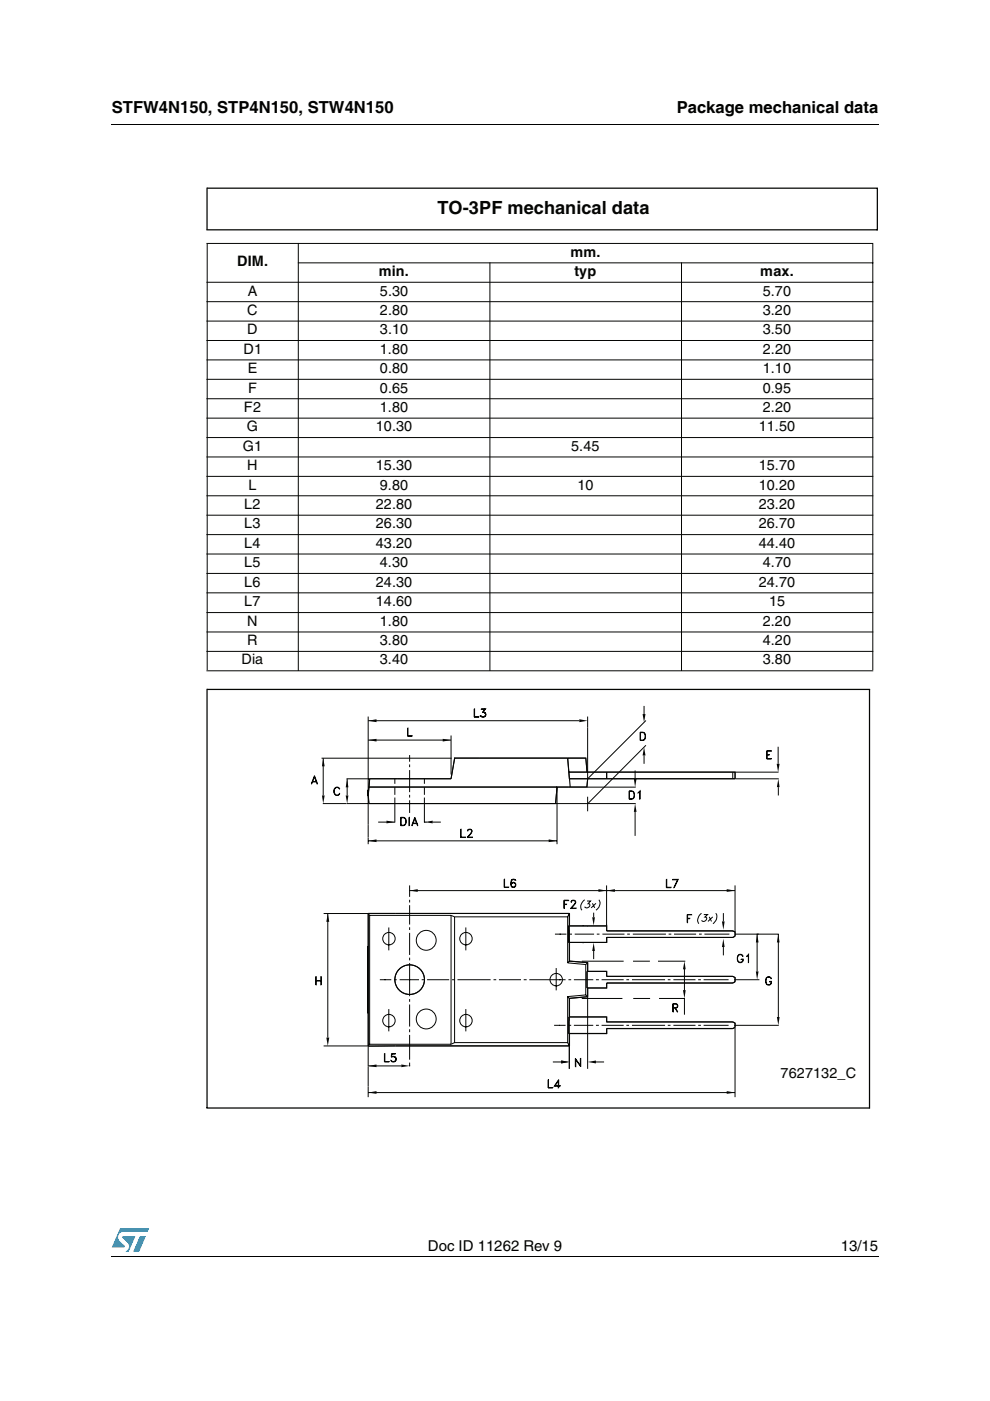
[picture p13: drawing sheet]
<svg xmlns="http://www.w3.org/2000/svg" width="210mm" height="297mm" viewBox="0 0 210 297" stroke-linecap="round" stroke-linejoin="round" font-family="sans-serif">
<defs><g id="words">
<text font-size="3.9" fill="#040503" x="92.8" y="45.4">TO-3PF mechanical data</text>
<g font-size="3.5">
<text x="23.7" y="23.9">STFW4N150, STP4N150, STW4N150</text>
<text x="143.5" y="23.9">Package mechanical data</text>
</g>
<g font-size="3.2">
<text x="90.7" y="265.1">Doc ID 11262 Rev 9</text>
<text x="178.3" y="265.1">13/15</text>
</g>
<g font-size="3.1" fill="#040503">
<text x="50.3" y="56.4">DIM.</text>
<text x="80.3" y="58.6">min.</text>
<text x="121" y="54.4">mm.</text>
<text x="121.8" y="58.6">typ</text>
<text x="161.2" y="58.6">max.</text>
<text x="52.5" y="62.7">A</text>
<text x="80.5" y="62.7">5.30</text>
<text x="161.7" y="62.7">5.70</text>
<text x="52.4" y="66.8">C</text>
<text x="52.4" y="70.9">D</text>
<text x="80.5" y="66.8">2.80</text>
<text x="80.5" y="70.9">3.10</text>
<text x="161.7" y="66.8">3.20</text>
<text x="161.7" y="70.9">3.50</text>
<text x="51.6" y="75">D1</text>
<text x="80.5" y="75">1.80</text>
<text x="161.7" y="75">2.20</text>
<text x="52.5" y="79.1">E</text>
<text x="52.6" y="83.2">F</text>
<text x="80.5" y="83.2">0.65</text>
<text x="80.5" y="79.1">0.80</text>
<text x="161.7" y="79.1">1.10</text>
<text x="161.7" y="83.2">0.95</text>
<text x="51.7" y="87.4">F2</text>
<text x="80.5" y="87.4">1.80</text>
<text x="161.7" y="87.4">2.20</text>
<text x="51.5" y="95.6">G1</text>
<text x="52.3" y="91.5">G</text>
<text x="79.7" y="91.5">10.30</text>
<text x="121.1" y="95.6">5.45</text>
<text x="160.9" y="91.5">11.50</text>
<text x="52.4" y="99.7">H</text>
<text x="79.7" y="99.7">15.30</text>
<text x="160.9" y="99.7">15.70</text>
<text x="51.8" y="107.9">L2</text>
<text x="52.7" y="103.8">L</text>
<text x="79.7" y="107.9">22.80</text>
<text x="80.5" y="103.8">9.80</text>
<text x="122.4" y="103.8">10</text>
<text x="160.9" y="107.9">23.20</text>
<text x="160.9" y="103.8">10.20</text>
<text x="51.8" y="112.1">L3</text>
<text x="79.7" y="112.1">26.30</text>
<text x="160.9" y="112.1">26.70</text>
<text x="51.8" y="116.2">L4</text>
<text x="79.7" y="116.2">43.20</text>
<text x="160.9" y="116.2">44.40</text>
<text x="51.8" y="120.3">L5</text>
<text x="51.8" y="124.4">L6</text>
<text x="79.7" y="124.4">24.30</text>
<text x="80.5" y="120.3">4.30</text>
<text x="160.9" y="124.4">24.70</text>
<text x="161.7" y="120.3">4.70</text>
<text x="51.8" y="128.5">L7</text>
<text x="79.7" y="128.5">14.60</text>
<text x="163.1" y="128.5">15</text>
<text x="52.4" y="132.6">N</text>
<text x="52.4" y="136.7">R</text>
<text x="80.5" y="132.6">1.80</text>
<text x="80.5" y="136.7">3.80</text>
<text x="161.7" y="132.6">2.20</text>
<text x="161.7" y="136.7">4.20</text>
<text x="51.2" y="140.9">Dia</text>
<text x="80.5" y="140.9">3.40</text>
<text x="161.7" y="140.9">3.80</text>
<text x="165.5" y="228.6">7627132_C</text>
</g>
</g></defs>
<g fill="#009ad9">
<path d="M29.7 262.1h1.2l-1.4 3.3h-1.3z"/>
<path d="M25.4 260.5h6.2l-.3 .7h-5.1a1.13 1.13 0 0 0-1.1 .7 1.13 1.13 0 0 0 .3 1.2l1 1v.3l-2.7 .1z"/>
<path d="M26 262.1h2.7l-1.4 3.3h-.7a1.18 1.18 0 0 0 .5-1.9l-1.1-1.1z"/>
</g>
<path d="M23.6 26.2l.1 .2zM23.6 266.3l.1 .1z" fill="#000"/>
<path d="M23.7 26.3h162.6M23.7 266.3h162.6" fill="none" stroke="#000" stroke-width=".21"/>
<g fill="#fff">
<path d="M43.8 39.8h142.5v195.3h-142.5z"/>
<path d="M43.9 45.4l142.2 .1z"/>
<path d="M186 45.4l.1 95.5z"/>
<path d="M43.9 140.9h142.1z"/>
<path d="M43.9 45.4l.1 95.5z"/>
</g>
<g fill="none" stroke="#040503" stroke-width=".21">
<path d="M43.8 59.8h141.4M43.8 51.6h141.4M43.9 51.7v90.4M63.1 55.7h122.1M63.2 51.5v90.8M103.9 55.6v86.7M144.5 55.6v86.7M185.1 51.7v90.4M43.8 64h141.4M43.8 68.1h141.4M43.8 76.3h141.4M43.8 72.2h141.4"/>
<path d="M43.8 88.7h141.4M43.8 84.5h141.4M43.8 80.4h141.4M43.8 96.9h141.4M43.8 92.8h141.4M43.8 109.2h141.4M43.8 105.1h141.4M43.8 101h141.4M43.8 117.5h141.4M43.8 113.3h141.4M43.8 134h141.4M43.8 129.9h141.4"/>
<path d="M43.8 125.7h141.4M43.8 121.6h141.4M43.8 138.1h141.4M43.8 142.2h141.4"/>
</g>
<path d="M43.9 39.9h142.2M43.9 39.8v8.9M186 39.9v9M43.8 48.7h142.2" fill="none" stroke="#040503" stroke-width=".27"/>
<g fill="#fff">
<path d="M43.9 146.2h140.5v88.7h-140.5z"/>
<path d="M66 149.5h99.3v83.1h-99.3z"/>
</g>
<g fill="none" stroke="#040503" stroke-width=".21">
<path d="M78.2 167.6h-.3v1.1h.2M78.4 165.1l-.3 3.6M84.2 165.1h11.4M86.8 169.7v2.7M101.5 160.8h22.7l.3 2.9M120.4 160.8l.3 4.3h35.1v-1.4M124.6 165.1l-.2 1.8h-6.3l-.3 3.5h-39.6l-.1-1.7M155.4 163.7v1.4M78.4 194.1l-.3-.4v28.1l.3-.4M78.4 194.1v27.3M78.4 194.1h17.2v27.3h-17.2M83.8 193.7h36.9"/>
<path d="M96.4 194.4h24M120.4 194.4v9.7M120.6 196.2v2.8M120.7 193.7v2.5M120.7 199v4.8M120.7 193.7l-.3 .7M78.1 200.7h-.2v14h.2M120.4 204.1l3.8 .4M120.4 211.3v9.8M120.4 211.3l.3 .4M120.6 216.4v2.8M120.7 211.7v4.7"/>
<path d="M120.7 219.2v2.6M120.7 203.8l-.3 .3M120.7 203.8l3.9 .3M124.2 210.9l-3.8 .4M124.2 210.9l.4 .4M124.2 204.5v6.4M124.6 204.1v1.9M124.6 209.5v1.8M124.6 204.1l-.4 .4M124.6 211.3l-3.9 .4M128.6 207v-1h-4.1v3.5h4.1v-1.1M128.6 218.1v1.1"/>
<path d="M155.4 216.7l.4 .2v.9l-.4 .3M83.8 221.8h36.9M96.4 221.1h24M120.4 221.1l.3 .7"/>
<circle cx="90.4" cy="199.4" r="2.11"/>
<circle cx="90.4" cy="216" r="2.11"/>
</g>
<g fill="#040503">
<path d="M73.6 165.2l.3 1.7h-.6z"/>
<path d="M73.3 168.7h.6l-.3 1.7z"/>
</g>
<path d="M78.1 151.9v23M73.5 170.4h4.6M78.1 165.1h6.1M83.7 170.4v4M90 174.3h.5M90 170.4v4M91.7 174.3h1.8" fill="none" stroke="#040503" stroke-width=".21"/>
<g fill="#040503">
<path d="M81.9 174l1.8 .3-1.8 .3z"/>
<path d="M90 174.3l1.7-.3v.6z"/>
</g>
<path d="M95.6 155.9v8.3" fill="none" stroke="#040503" stroke-width=".21"/>
<g fill="#040503">
<path d="M93.9 156.6l1.7 .3-1.7 .3z"/>
<path d="M78.1 156.9l1.7-.3v.6z"/>
</g>
<path d="M124.6 154.4v10.7M78.1 178.3h40M78.1 177.6v1.4M118.1 166.9v12.1" fill="none" stroke="#040503" stroke-width=".21"/>
<g fill="#040503">
<path d="M78.1 178.3l1.7-.3v.5z"/>
<path d="M116.3 178l1.8 .3-1.8 .2z"/>
</g>
<path d="M136.6 149.7v1.7M137 152.8l-12.4 12.3M137 158l-12.4 12.4M136.6 160.2v1.7" fill="none" stroke="#040503" stroke-width=".21"/>
<g fill="#040503">
<path d="M136.6 158.4l.3 1.8h-.7z"/>
<path d="M136.2 151.4h.7l-.3 1.8z"/>
</g>
<g fill="none" stroke="#040503" stroke-width=".21">
<path d="M128.6 163.7v1.4M86.8 188.7v.2M128.6 187.7v8.5"/>
<circle cx="86.9" cy="207.7" r="3.1"/>
</g>
<g fill="none" stroke="#040503" stroke-width=".23">
<path d="M78.2 167.6h-.3v1h.2l.1 1.8M120.6 196.2v2.8M78.1 200.7h-.2v14h.2M124.5 205.9v3.6"/>
<circle cx="86.9" cy="207.7" r="3.1"/>
</g>
<g fill="#040503">
<path d="M126.9 188.5l1.7 .3-1.7 .3z"/>
<path d="M86.8 188.8l1.8-.3v.6z"/>
</g>
<path d="M78.1 226.1v4.3M86.8 225.3v.8M120.7 221.8v4.8" fill="none" stroke="#040503" stroke-width=".21"/>
<path d="M119 224.8l1.7 .4-1.7 .3z" fill="#040503"/>
<path d="M124.6 211.4v15.2M117.2 225.2h1.8M120.7 221.8v4.8M126.4 225.2h1.7" fill="none" stroke="#040503" stroke-width=".21"/>
<g fill="#040503">
<path d="M119 224.8l1.7 .4-1.7 .3z"/>
<path d="M124.6 225.2l1.8-.4v.7z"/>
</g>
<path d="M155.8 217.9v14.7M78.1 231.6h77.7M78.1 230.5v2.1" fill="none" stroke="#040503" stroke-width=".21"/>
<g fill="#040503">
<path d="M78.1 231.6l1.7-.3v.6z"/>
<path d="M154.1 231.3l1.7 .3-1.7 .3z"/>
</g>
<path d="M145.1 205.4v4.7" fill="none" stroke="#040503" stroke-width=".21"/>
<g fill="#040503">
<path d="M145.1 203.8l.3 1.7h-.6z"/>
<path d="M144.8 209.9h.6l-.3 1.8z"/>
</g>
<path d="M68.6 193.7h9.5M69.5 193.7v26.3M68.6 221.8h9.5" fill="none" stroke="#040503" stroke-width=".21"/>
<g fill="#040503">
<path d="M69.2 220h.6l-.3 1.8z"/>
<path d="M69.5 193.7l.3 1.7h-.6z"/>
</g>
<path d="M123.5 196.2h.3M123.5 199.9h.3M125.9 193.5v1M125.9 201.6v1.8" fill="none" stroke="#040503" stroke-width=".21"/>
<g fill="#040503">
<path d="M125.9 199.9l.2 1.7h-.5z"/>
<path d="M125.6 194.5h.5l-.2 1.7z"/>
</g>
<path d="M78.1 221.8v4.3M86.8 225.9v.1" fill="none" stroke="#040503" stroke-width=".21"/>
<g fill="#040503">
<path d="M78.1 226l1.7-.3v.6z"/>
<path d="M85.1 225.7l1.7 .3-1.7 .3z"/>
</g>
<path d="M78.1 174.9v2.7M155.8 198.1h9.3M165 198.1v17.5M155.8 217.4h9.3" fill="none" stroke="#040503" stroke-width=".21"/>
<g fill="#040503">
<path d="M164.7 215.6h.6l-.3 1.8z"/>
<path d="M165 198.1l.3 1.7h-.6z"/>
</g>
<path d="M153.4 193.6v1.8M153.4 200.8v1.8" fill="none" stroke="#040503" stroke-width=".21"/>
<g fill="#040503">
<path d="M153.1 195.4h.5l-.2 1.7z"/>
<path d="M153.4 199l.2 1.8h-.5z"/>
</g>
<path d="M68.4 170.4h5M68.5 160.8v7.9M96.3 160.8h5.2" fill="none" stroke="#040503" stroke-width=".21"/>
<g fill="#040503">
<path d="M68.3 168.7h.5l-.3 1.7z"/>
<path d="M68.5 160.8l.3 1.7h-.5z"/>
</g>
<path d="M117.8 170.4h17M124.5 166.9h10.3M134.7 163.4v1.7M134.7 172.1v5.1" fill="none" stroke="#040503" stroke-width=".21"/>
<g fill="#040503">
<path d="M134.4 165.1h.6l-.3 1.8z"/>
<path d="M134.7 170.4l.3 1.7h-.6z"/>
</g>
<path d="M165 158.3v3.6M155.8 163.7h9.3M155.9 165.1h9.2M165 166.9v1.8" fill="none" stroke="#040503" stroke-width=".21"/>
<g fill="#040503">
<path d="M165 165.1l.3 1.8h-.6z"/>
<path d="M164.7 161.9h.6l-.3 1.8z"/>
</g>
<path d="M78.1 152.8h44.7M124.6 151.9v2.4M120.6 163.7h35.2M124.6 168.9v3.1M123.4 203.8h8.8M123.4 211.7h8.6M139.5 203.8h5.8M139.7 211.7h5.5M145.1 211.7v3.4" fill="none" stroke="#040503" stroke-width=".21"/>
<path d="M101.6 160.7h22.6l.3 3M124.6 165.1l-.1 1.8h-3.9M128.6 163.7v1.4" fill="none" stroke="#040503" stroke-width=".23"/>
<g fill="#040503">
<path d="M122.8 152.5l1.8 .3-1.8 .3z"/>
<path d="M78.1 152.8l1.7-.3v.6z"/>
</g>
<g fill="none" stroke="#040503" stroke-width=".21">
<path d="M78.1 156.9h17.5M86.4 154.4l.1 1.6 .9 .1h-1zM100.5 150.3l.1 1.7 .9 .1h-1zM101.9 151.8l.3 .2M102.4 151a.59 .59 0 0 1 .6 .5 .59 .59 0 0 1-.5 .6 .59 .59 0 0 1-.6-.4 .56 .56 0 0 0 .6 .3 .56 .56 0 0 0 .5-.4M102.6 151l.4 .5-.1 .3-.3 .2M102.9 150.3l-.6 .7 .5 .1 .2 .3M102.9 150.4l-.9-.1h1l-.6 .7M135.7 155.2a.96 .96 0 0 1 1.1 .5 .96 .96 0 0 1-.2 1.2l-.9 .1zM135.8 155.3a.82 .82 0 0 1 1 .8 .82 .82 0 0 1-1 .8zM162.6 159.2h1l-1 .1v1.5l1 .1h-1zM66.1 165.8h1.1"/>
<path d="M66.2 165.7h.9M66.7 164.5l.6 1.7-.6-1.5-.7 1.5zM68.2 160.8h27.6M71.1 167a.62 .62 0 0 1 1 .3 .64 .64 0 0 0-.7-.3 .64 .64 0 0 0-.5 .6 .78 .78 0 0 0 .7 1l.5-.4a.66 .66 0 0 1-.8 .5 .66 .66 0 0 1-.5-.7 .97 .97 0 0 1 .3-1zM73.5 165.1h4.6M73.6 165.1v3.6M78.1 166.9h40M80.2 174.3h3.5M83.7 169.1v1.3M84.9 173.3h.6a.95 .95 0 0 1 .6 .9 .95 .95 0 0 1-.6 .9h-.6zM85 173.4a.82 .82 0 0 1 1.1 .8 .82 .82 0 0 1-1.1 .8zM86.7 173.3l.1 1.8z"/>
<path d="M87.5 174.6h.9M87.6 174.5h.8M88 173.3l.6 1.8-.6-1.5-.7 1.5zM90 169.1v1.3M96.4 160.8l-.8 4.3M97.7 175.8l.1 1.7 .9 .1h-1zM99.1 177.5l1.1 .1h-1.2l1-1.3-.2-.4h-.4l-.3 .3 .1-.2 .6-.2 .3 .5-1 1.3M133.4 167.7a.96 .96 0 0 1 1.1 .5 .96 .96 0 0 1-.3 1.2h-.8zM133.5 167.8a.82 .82 0 0 1 1 .8 .82 .82 0 0 1-1 .8zM135.3 168l.4-.3v1.7l-.1-1.5zM162.6 160h.5l-.5 .1M78.1 193.7h5.7"/>
<path d="M82.4 196.6v4.9M86.8 188.8h69M95.6 194.1l.8 .3v26.7l-.8 .3M98.8 196.6v4.9M106.9 186.4l.1 1.7 .9 .1h-1zM108.4 187.5a.5 .5 0 0 1 .5-.4 .5 .5 0 0 1 .4 .4M108.4 187.7l.1 .3 .3 .1 .3-.1 .2-.3M108.5 186.6h.7M108.6 186.5l-.1 .2a1.17 1.17 0 0 0 .2 1.4M108.7 187.2l-.3 .3M109 187.2l.3 .3-.1 .4-.2 .2M109.1 186.5l.2 .1a.54 .54 0 0 0-.9 .1 1.08 1.08 0 0 0 .4 1.5 .54 .54 0 0 0 .5-.8 .54 .54 0 0 0-.9-.1"/>
<path d="M119.6 190.9h1h-1v1.7zM119.6 191.7h.5l-.5 .1M120.6 199.8h8v-1v1.1M121.1 192.5l1.1 .1h-1.2l.7-.8a.52 .52 0 0 0 .2-.8l-.5-.1-.3 .4 .3-.4 .6 .1a.52 .52 0 0 1-.2 .8l-.7 .8M124 190.8a1.59 1.59 0 0 0-.6 2.2M124.5 191h.7l-.5 .6h.2a.52 .52 0 0 1-.1 .8 .52 .52 0 0 1-.8-.2M125.6 191.5l.5 1M126.4 191.5l-1.1 1M127 190.8a1.57 1.57 0 0 1-.6 2.2M128.6 196v1.4h26.8l.4 .2v.9l-.4 .3h-26.8M128.6 196.3h-8v3.6M128.6 188.9h.1"/>
<path d="M145.7 193.9h1h-.9v1.7zM145.8 194.7h.5l-.5 .1M148.7 193.6a1.7 1.7 0 0 0-.5 2.2M149.2 193.9h.8l-.6 .5h.3a.55 .55 0 0 1-.1 .8 .55 .55 0 0 1-.8-.1M150.4 194.4l.5 1M151.1 194.4l-1 1M151.7 193.6a1.6 1.6 0 0 1-.5 2.2M155.8 187.7v9.9M66.9 207.1l.1 1.7zM67 208h1M67 207.9h1M68 207.1l.1 1.7z"/>
<path d="M82.4 213.9v4.8M98.8 213.9v4.8M117.9 205.2v4.8M128.6 207h26.8l.4 .3v.9l-.4 .2h-26.8M128.6 216.4v.3h26.8M128.6 216.7v-1.1h-8v3.6h8v-1.1h26.8M134.2 203.8h3.6M134.3 211.7h3.5M142.7 213.6l.8-.1v-.5l-.8-.1-.1 1.7v-1.8h.7a.47 .47 0 0 1 .4 .5 .47 .47 0 0 1-.4 .4h-.6M143.1 213.7l.6 .9-.5-.9M162.5 207.3a.63 .63 0 0 1 1.1 .2 .61 .61 0 0 0-.7-.3 .61 .61 0 0 0-.5 .6l.1 .6 .3 .4h.4l.3-.4v-.2l-.3-.1h.4a.63 .63 0 0 1-.6 .8 .63 .63 0 0 1-.7-.7zM78.1 226h7"/>
<path d="M81.5 223.4l.1 1.7 .9 .1h-1zM83 224.9l.2 .2M83.6 224.1a.56 .56 0 0 1 .3 .5 .56 .56 0 0 1-.3 .5M83.8 221.8h-5.7M83.9 224.4a.68 .68 0 0 0-.9-.3v-.7h.8l-.7 .1-.1 .6a.62 .62 0 0 1 .9 0 .62 .62 0 0 1-.1 .9 .62 .62 0 0 1-.9-.2h.1a.52 .52 0 0 0 .8 .2l.1-.3M116.2 228.9l.1 1.7 .9 .1h-1zM117.6 230.2l1.2 .1h-1.3l1-1.4v1.8l-.1-1.5-.8 1.1M122 224.4l1 1.5 .1-1.5v1.8l-1-1.5-.1 1.5z"/>
<circle cx="82.5" cy="199" r="1.32"/>
<circle cx="98.8" cy="199" r="1.32"/>
<circle cx="82.5" cy="216.4" r="1.32"/>
<circle cx="98.8" cy="216.4" r="1.32"/>
<circle cx="117.9" cy="207.7" r="1.32"/>
</g>
<g fill="none" stroke="#040503" stroke-width=".23">
<path d="M78.2 166.9h39.9M78.4 165.1l-.3 3.5M96.3 160.7h5.3M96.4 160.7l-.8 4.4h-17.1M120.4 160.7l.5 6.2M120.6 166.9h-2.5l-.3 3.5h-39.6M120.6 163.7h35.3v1.4h-35.2M120.6 196.3h8v1h26.8l.5 .3v.9l-.5 .3h-26.8v1h-8zM120.7 199.8v4l3.9 .3v1.8h4v1.1h26.8l.5 .3v.8l-.5 .3h-26.8v1.1h-4.1M120.7 196.2v-2.5h-42.6v28M120.6 215.6h8v1.1h26.8l.5 .2v.9l-.5 .3h-26.8v1h-8zM120.7 219.2v2.5l-42.6 .1"/>
<path d="M124.6 209.5v1.8l-3.9 .4v3.9"/>
</g>
<g fill="#040503">
<path d="M154.1 188.5l1.7 .3-1.7 .3z"/>
<path d="M128.6 188.8l1.8-.3v.6z"/>
</g>
<path d="M128.6 188.8h.1M141.3 186.4l.1 1.7 .9 .1h-1zM143.7 186.4l-.8 1.8 .9-1.8h-1.2l1.1 .1M160.4 198.1h.5M160.5 198.1v7.9M155.8 207.7h5.2" fill="none" stroke="#040503" stroke-width=".21"/>
<g fill="#040503">
<path d="M160.3 206h.5l-.3 1.7z"/>
<path d="M160.5 198.1l.3 1.7h-.5z"/>
</g>
<g fill="none" stroke="#040503" stroke-width=".21">
<path d="M83.7 165.1v1.1M83.7 166.9v1.6M86.8 160.1v1.4M86.8 162.1v.6M86.8 163.3v4.6M86.8 168.5v.6M90 165.1v1.1M90 166.9v1.6M86.8 187.7v2.5M86.8 190.8v.5M86.8 191.9v4.1M86.8 196.6v.6"/>
<path d="M86.8 197.8v4.7M117.7 198.1h2.4M120.7 198.1h.6M121.9 198.1h4.1M126.5 198.1h.6M127.7 198.1h4.7M133 198.1h.6M134.2 198.1h7M141.8 198.1h.5M142.9 198.1h4.7M148.2 198.1h.6M149.4 198.1h5.3"/>
<path d="M155.8 198.1h.2M80.5 207.7h2.5M83.5 207.7h.6M84.7 207.7h4.1M86.8 203v.6M86.8 204.2v7M86.8 211.8v.6M86.8 213v4.7M86.8 218.2v.6M86.8 219.4v5.3M89.4 207.7h.6M90.6 207.7h4.6"/>
<path d="M95.9 207.7h.5M97 207.7h7M104.6 207.7h.6M105.8 207.7h4.7M111 207.7h.7M112.2 207.7h7.7M117.5 217.4h2.4M120.5 207.7h.6M120.5 217.4h.6M121.7 207.7h4.1M121.7 217.4h4.1M126.4 207.7h.6"/>
<path d="M126.4 217.4h.6M127.5 207.7h4.7M127.5 217.4h4.7M132.8 207.7h.6M132.8 217.4h.6M134 207.7h7M134 217.4h7M141.6 207.7h.6M141.6 217.4h.6M142.8 207.7h4.7M142.8 217.4h4.7M148 207.7h.6"/>
<path d="M148 217.4h.6M149.2 207.7h5.3M149.2 217.4h5.3M155.7 207.7h.1M155.7 217.4h.1M156.6 202.4a.6 .6 0 0 1 1 .4 .62 .62 0 0 0-.7-.4 .62 .62 0 0 0-.5 .6v.4a.55 .55 0 0 0 .5 .6 .55 .55 0 0 0 .6-.6h-.4h.5a.63 .63 0 0 1-.6 .7 .63 .63 0 0 1-.7-.7l.1-.6zM158.3 202.7l.4-.4v1.8v-1.6z"/>
</g>
<path d="M43.9 146.2h140.6M43.9 146v88.9M184.4 146.2v88.9M43.8 234.9h140.6" fill="none" stroke="#040503" stroke-width=".27"/>
<use href="#words"/>
</svg>
